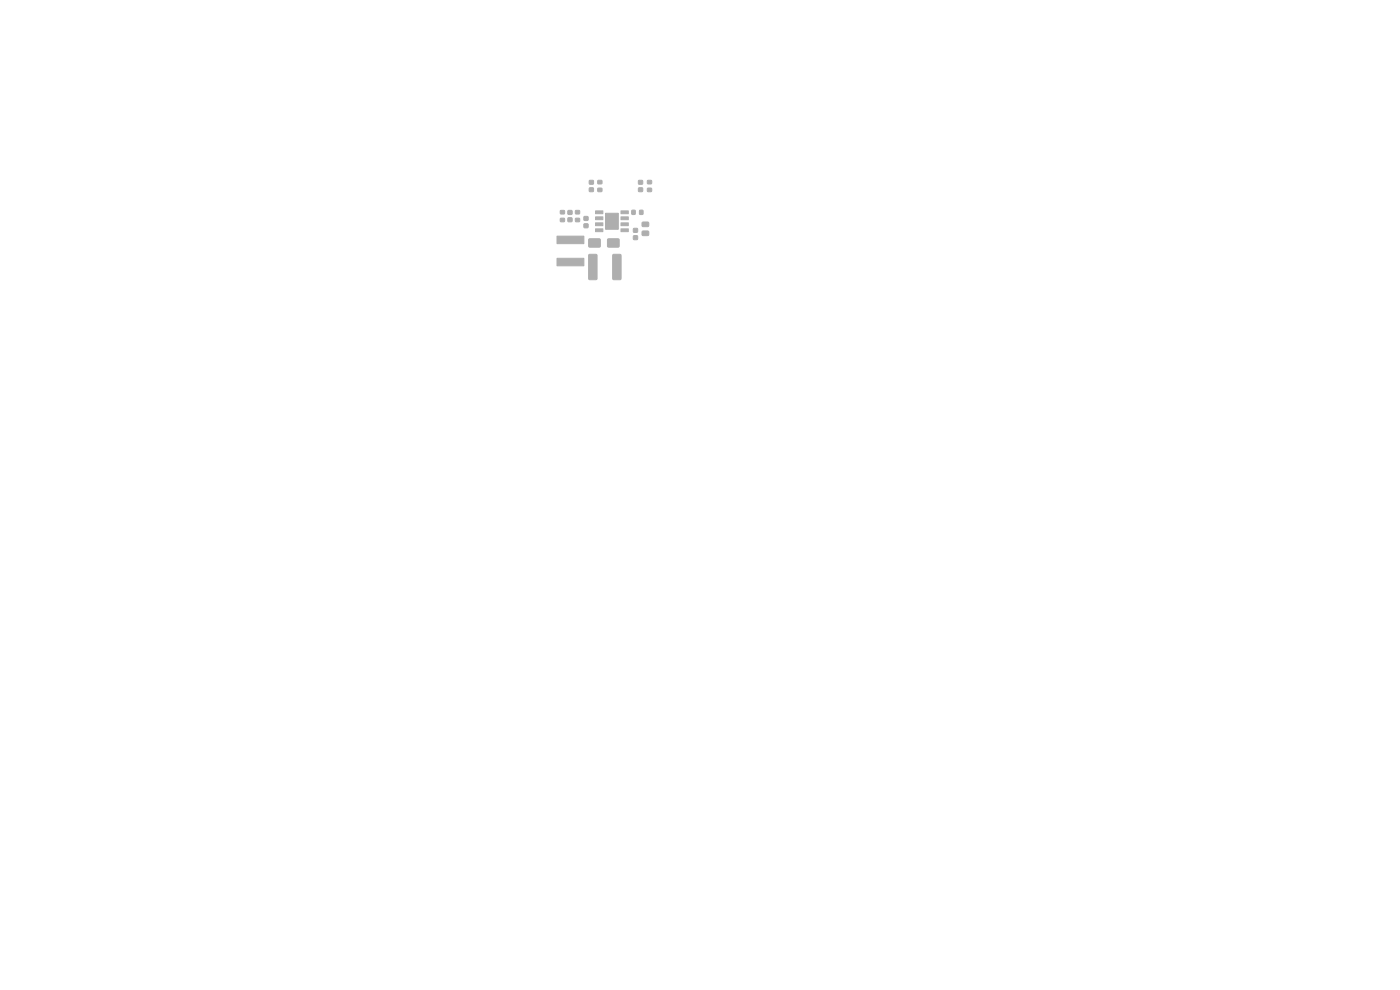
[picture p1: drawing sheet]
<svg xmlns="http://www.w3.org/2000/svg" width="297mm" height="210mm" viewBox="0 0 297 210" stroke-linecap="round" stroke-linejoin="round" font-family="sans-serif">
<g fill="#bbaaa4" stroke="#bbaaa4" stroke-width=".21">
<path d="M128.5 45.2h2.7v3.4h-2.7z"/>
<path d="M135.5 39.9h.8v.7h-.8z"/>
<path d="M135.5 38.3h.8v.7h-.8z"/>
<path d="M134 44.6h.7v.9h-.7z"/>
<path d="M135.7 44.6h.7v.9h-.7z"/>
<path d="M131.7 48.5h1.6v.6h-1.6z"/>
<path d="M131.7 47.3h1.6v.6h-1.6z"/>
<path d="M131.7 46h1.6v.6h-1.6z"/>
<path d="M131.7 44.7h1.6v.6h-1.6z"/>
<path d="M126.3 44.7h1.6v.6h-1.6z"/>
<path d="M126.3 46h1.6v.6h-1.6z"/>
<path d="M126.3 47.3h1.6v.6h-1.6z"/>
<path d="M126.3 48.5h1.6v.6h-1.6z"/>
<path d="M118.9 46.3h.8v.7h-.8z"/>
<path d="M118.9 44.7h.8v.7h-.8z"/>
<path d="M120.5 46.2h.8v.8h-.8z"/>
<path d="M120.5 44.7h.8v.7h-.8z"/>
<path d="M124.9 54l1.5-.1 .2 .2 .1 5-.2 .2h-1.4l-.2-.1z"/>
<path d="M130 54l1.5-.1 .2 .2 .1 5-.2 .2h-1.4l-.2-.1z"/>
<path d="M123.9 46h.8v.7h-.8z"/>
<path d="M123.9 47.5h.8v.8h-.8z"/>
<path d="M122.1 44.7h.8v.7h-.8z"/>
<path d="M122.1 46.3h.8v.7h-.8z"/>
<path d="M137.4 39.9h.8v.7h-.8z"/>
<path d="M137.4 38.3h.8v.7h-.8z"/>
<path d="M134.4 48.5h.8v.7h-.8z"/>
<path d="M134.4 50h.8v.8h-.8z"/>
<path d="M126.8 38.3h.9v.7h-.9z"/>
<path d="M126.8 39.9h.9v.7h-.9z"/>
<path d="M136.3 47.2l1.2-.1 .1 .2v.6l-.2 .2h-1.1l-.1-.3z"/>
<path d="M136.3 49.1l1.2-.1 .1 .2v.6l-.2 .2h-1.1l-.1-.3z"/>
<path d="M118.2 50.1h5.7v1.6h-5.7z"/>
<path d="M118.2 54.8h5.7v1.6h-5.7z"/>
<path d="M125 38.3h.9v.7h-.9z"/>
<path d="M125 39.9h.9v.7h-.9z"/>
<path d="M124.9 50.7h2.4v1.7h-2.4z"/>
<path d="M128.9 50.7h2.4v1.7h-2.4z"/>
</g>
</svg>
